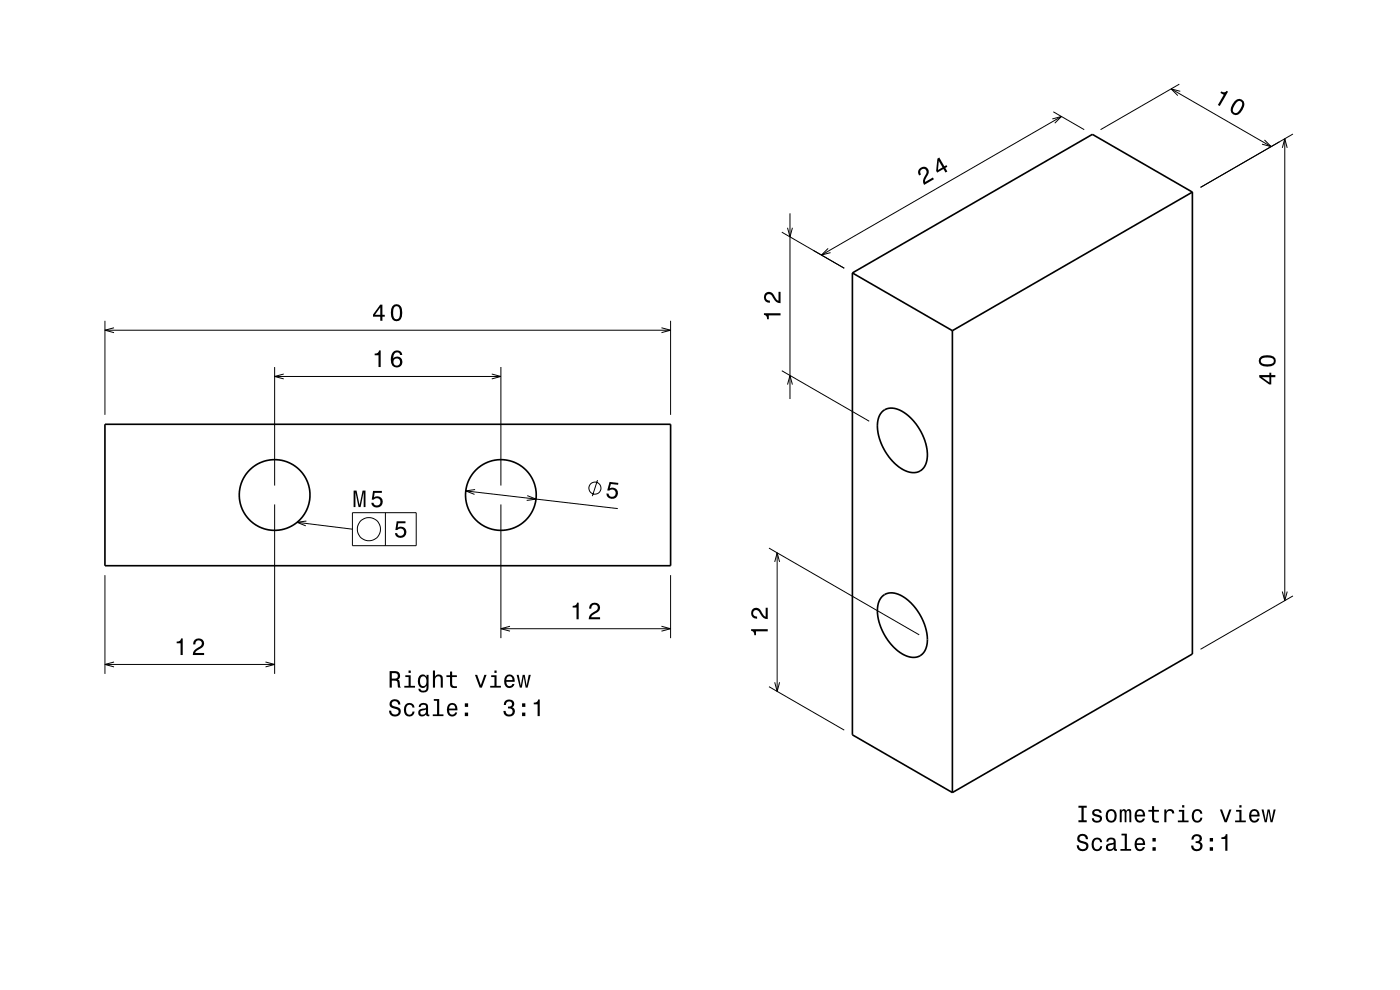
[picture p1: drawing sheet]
<svg xmlns="http://www.w3.org/2000/svg" width="297mm" height="210mm" viewBox="0 0 297 210" stroke-linecap="round" stroke-linejoin="round" font-family="sans-serif">
<g fill="none" stroke="#000" stroke-width=".21">
<path d="M248.5 18.9l21.2 12.2M250.2 17.9l-16.7 9.6M250.4 19.4l-1.9-.5 1.4 1.4M223.2 25.2l2-.5-1.4 1.4M223.4 23.7l6.6 3.8M225.2 24.7l-50.9 29.4M268.2 29.7l1.5 1.4-2-.5M272 31.4l.6-2 .5 2M272.6 29.4v98M274.3 28.4l-19.6 11.3 16.7-9.6M165.9 49.2l13.2 7.7M167.1 48.3l.5 1.9 .5-1.9"/>
<path d="M167.6 45.2v39.4M175.7 52.7l-1.4 1.4 1.9-.5M22.3 68v20M22.3 70h120M24.2 69.5l-1.9 .5 1.9 .6M58.3 77.9v25.1M58.3 79.9h48M60.2 79.3l-1.9 .6 1.9 .5M104.3 79.3l2 .6-2 .5M106.3 77.9v25.1M140.3 69.5l2 .5-2 .6M142.3 68v20"/>
<path d="M165.9 78.6l18.5 10.8M167.1 81.6l.5-2 .5 2M58.3 107v35.9M63 110.8l11.8 1.5M65 110.5l-2 .3 1.9 .7M74.8 108.8h13.5v6.9h-13.5zM81.8 108.8v6.9M98.8 104.1l32.3 3.8M100.8 103.8l-2 .3 1.9 .8M106.3 107v28.4M111.9 105.1l1.8 .8-2 .3M126.8 101.8l-1.1 3.4"/>
<path d="M163.1 116.3l31.9 18.4M164.4 119.2l.5-1.9 .5 1.9M164.9 117.3v29.4M22.3 122v20.9M106.3 133.4h36M108.2 132.8l-1.9 .6 1.9 .5M140.3 132.8l2 .6-2 .5M142.3 122v13.4M272 125.5l.6 1.9 .5-1.9M274.3 126.4l-19.6 11.3M22.3 140.9h36M24.2 140.4l-1.9 .5 1.9 .6"/>
<path d="M56.3 140.4l2 .5-2 .6M163.1 145.7l16 9.2M164.4 144.7l.5 2 .5-2"/>
<circle cx="78.3" cy="112.3" r="2.45"/>
<circle cx="126.2" cy="103.5" r="1.28"/>
</g>
<g fill="none" stroke="#000" stroke-width=".35">
<path d="M180.8 57.9v98l21.2 12.2M180.8 57.9l21.2 12.2M253 40.7l-21.3-12.2-50.9 29.4M253 40.7v98l-51 29.4M253 40.7l-51 29.4M202 70.1v98M22.3 90h120v30h-120zM187.1 87.4a3.5 3.5 0 0 1 4.6 .1 11.3 11.3 0 0 1 4.9 10.2 3 3 0 0 1-4.7 2.1 11.2 11.2 0 0 1-5.6-10.7l.3-1zM187.1 126.6a3.5 3.5 0 0 1 4.5 0 11.3 11.3 0 0 1 5 10.3 3 3 0 0 1-4.8 2 11.2 11.2 0 0 1-5.5-10.6l.3-1z"/>
<circle cx="58.3" cy="105" r="7.5"/>
<circle cx="106.3" cy="105" r="7.5"/>
</g>
<g fill="#000">
<path d="M195 35.9a1.15 1.15 0 0 0 0 1.3l.4-.2a.7 .7 0 0 1 0-1 .7 .7 0 0 1 1 0 .7 .7 0 0 1 0 1 1.8 1.8 0 0 0-.4 2.2l2.1-1.2-.2-.4-1.6 1a2.22 2.22 0 0 1 .7-1.7 1.11 1.11 0 0 0-.6-1.5 1.11 1.11 0 0 0-1.4 .5zM198.9 33.6l-.3 2.6 .2 .4 1.3-.7 .5 .7 .4-.2-.5-.8 .5-.2-.2-.4-.5 .3-1-1.9zM199.2 34.1l.7 1.4-.9 .6z" fill-rule="evenodd"/>
<path d="M259.1 19.4l-.2 .3 .7 .4-1.2 2.2 .4 .2 1.7-3.1-.3-.1a.77 .77 0 0 1-1.1 .1zM261.9 21.4a2.28 2.28 0 0 0-.7 2.5 1.14 1.14 0 0 0 1.9 .1 2.3 2.3 0 0 0 .7-2.5 1.14 1.14 0 0 0-1.9-.1zM262.2 21.8l.4-.3a.63 .63 0 0 1 .6 0 .63 .63 0 0 1 .3 .6 2.73 2.73 0 0 1-1.3 1.9l-.6-.3a2.16 2.16 0 0 1 .6-1.9z" fill-rule="evenodd"/>
<path d="M79.5 75v.4h.8v2.5h.5v-3.6h-.4a.77 .77 0 0 1-.9 .7zM83.5 74.6l-.5 .9a1.75 1.75 0 0 0 1.2 2.5 1.15 1.15 0 0 0 1.1-1.6 1.15 1.15 0 0 0-1.9-.4 1.03 1.03 0 0 1 .8-1.3 .58 .58 0 0 1 .7 .6h.4a1.11 1.11 0 0 0-.7-.9 1.11 1.11 0 0 0-1.1 .2zM83.4 76.8a.75 .75 0 0 1 1.5 0 .75 .75 0 0 1-1.5 0z" fill-rule="evenodd"/>
<path d="M80.7 64.6l-1.6 2.1v.5h1.6v.8h.4v-.8h.5v-.4h-.5v-2.2zM80.7 65.2v1.6h-1.1zM83.2 65a2.68 2.68 0 0 0 .4 3 1.14 1.14 0 0 0 1.7-.9 2.31 2.31 0 0 0-.7-2.5l-.5-.1-.5 .1zM83.8 65h.7a2.38 2.38 0 0 1 0 2.6h-.7a2.37 2.37 0 0 1 0-2.6z" fill-rule="evenodd"/>
<path d="M162.1 66.4v.4a.77 .77 0 0 1 .6 .9h.4v-.8h2.5v-.5zM162.3 62.2a1.2 1.2 0 0 0-.1 1.4 1.2 1.2 0 0 0 1.1 .6v-.4a.7 .7 0 0 1-.8-.5 .7 .7 0 0 1 .5-.9 .7 .7 0 0 1 .9 .5 1.8 1.8 0 0 0 1.7 1.4v-2.4h-.4v1.9a2.2 2.2 0 0 1-1.2-1.5 1.11 1.11 0 0 0-1.7-.1z" fill-rule="evenodd"/>
<path d="M267.1 79.6v.4l2.1 1.6h.5v-1.6h.9v-.4h-.9v-.5h-.4v.5zM267.7 80h1.6v1.1zM267.5 75.7a1.13 1.13 0 0 0-.4 1.2 1.13 1.13 0 0 0 1 .8 2.28 2.28 0 0 0 2.4-.6 1.14 1.14 0 0 0-.9-1.7 2.86 2.86 0 0 0-2.1 .3zM267.5 76.2a2.37 2.37 0 0 1 2.7 0v.7a2.37 2.37 0 0 1-2.7 0z" fill-rule="evenodd"/>
<path d="M75 104.1v3.5h.4v-3.2l.7 3.2h.4l.6-3.2v3.2h.4v-3.5h-.6l-.6 3-.7-3zM79.1 104.1l-.2 1.9h.4a.79 .79 0 0 1 1.1-.2 .79 .79 0 0 1 .1 1.2 .79 .79 0 0 1-1.2-.1l-.1-.3h-.4a1.21 1.21 0 0 0 1.5 1.1 1.21 1.21 0 0 0 .8-1.6 1.21 1.21 0 0 0-1.8-.6l.2-1h1.5v-.4z" fill-rule="evenodd"/>
<path d="M84.2 110.6h1.8v.4h-1.5l-.1 .9a1.21 1.21 0 0 1 1.7 .6 1.21 1.21 0 0 1-.8 1.6 1.21 1.21 0 0 1-1.5-1h.4a.8 .8 0 0 0 1.2 .4 .8 .8 0 0 0 .1-1.3 .8 .8 0 0 0-1.2 .2h-.4z" fill-rule="evenodd"/>
<path d="M129.3 102.2l1.9 .2-.1 .4-1.5-.1-.3 .9a1.21 1.21 0 0 1 1.7 .7 1.21 1.21 0 0 1-1 1.6 1.21 1.21 0 0 1-1.4-1.2h.5a.79 .79 0 0 0 1 .6 .79 .79 0 0 0 .5-1 .79 .79 0 0 0-1.1-.4l-.3 .2-.4-.1z" fill-rule="evenodd"/>
<path d="M37.5 136.1v.4h.8v2.4h.5v-3.5h-.4a.77 .77 0 0 1-.9 .7zM41.3 135.7l-.3 1h.4a.7 .7 0 0 1 .6-.9 .7 .7 0 0 1 .8 .6 .7 .7 0 0 1-.5 .8 1.8 1.8 0 0 0-1.4 1.7h2.4v-.4h-1.9a2.2 2.2 0 0 1 1.5-1.1 1.13 1.13 0 0 0 .1-1.7 1.13 1.13 0 0 0-1.7 0z" fill-rule="evenodd"/>
<path d="M121.5 128.5v.4h.8v2.5h.5v-3.6h-.4a.77 .77 0 0 1-.9 .7zM125.3 128.2l-.3 .9h.4a.7 .7 0 0 1 .6-.8 .7 .7 0 0 1 .8 .5 .7 .7 0 0 1-.5 .8 1.8 1.8 0 0 0-1.4 1.8h2.4v-.5h-1.9a2.2 2.2 0 0 1 1.5-1.1 1.13 1.13 0 0 0 .1-1.7 1.13 1.13 0 0 0-1.7 .1z" fill-rule="evenodd"/>
<path d="M159.3 133.5v.3a.77 .77 0 0 1 .7 .9h.4v-.8h2.5v-.4zM159.6 129.2a1.2 1.2 0 0 0-.2 1.4 1.2 1.2 0 0 0 1.2 .6v-.4a.7 .7 0 0 1-.8-.5 .7 .7 0 0 1 .5-.9 .7 .7 0 0 1 .8 .5 1.8 1.8 0 0 0 1.8 1.4v-2.4h-.5v1.9a2.23 2.23 0 0 1-1.1-1.5 1.11 1.11 0 0 0-1.7-.1z" fill-rule="evenodd"/>
<path d="M82.7 142.4v3.5h.4v-1.5a.85 .85 0 0 1 1.2 .5l.2 1h.5l-.3-1.5-.3-.3a.97 .97 0 0 0 .4-1.1 .97 .97 0 0 0-1-.6zM83.1 142.8a1.09 1.09 0 0 1 1.3 .3 .6 .6 0 0 1-.1 .6 .6 .6 0 0 1-.6 .3h-.6zM86 143.2v.4h.7v1.9h-.9v.4h2.2v-.4h-.9v-2.3zM86.7 142.2v.5h.4v-.5zM88.9 143.4a1.58 1.58 0 0 0 .8 2.6l.4-.2 .4-.4a.73 .73 0 0 1-.3 1 .73 .73 0 0 1-1-.3h-.4a1.1 1.1 0 0 0 1.2 .8 1.1 1.1 0 0 0 .9-1.2v-2.5h-.4v.4l-.4-.4a.9 .9 0 0 0-1.2 .2zM89.3 143.7a.63 .63 0 0 1 .7-.2 .63 .63 0 0 1 .4 .6 1.11 1.11 0 0 1-.6 1.5 1.19 1.19 0 0 1-.5-1.9zM91.8 142.2v3.7h.5v-1.6a.63 .63 0 0 1 .4-.8 .63 .63 0 0 1 .8 .4v2h.4v-1.8a.88 .88 0 0 0-.6-1 .88 .88 0 0 0-1 .4v-1.3zM95.5 142.4v.8h-.8v.4h.8v1.8a1.04 1.04 0 0 0 1.4 .5v-.4a.68 .68 0 0 1-1-.3v-1.6h1v-.4h-1v-.8zM100.8 143.2l1 2.7h.4l1-2.7h-.4l-.8 2.1-.8-2.1zM104.2 143.2v.4h.7v1.9h-.9v.4h2.3v-.4h-1v-2.3zM104.9 142.2v.5h.5v-.5zM107.3 143.4a1.54 1.54 0 0 0 .8 2.6 1.05 1.05 0 0 0 1-.9h-.4l-.2 .3-.4 .2a.76 .76 0 0 1-.7-1h1.8a1.16 1.16 0 0 0-.5-1.3 1.16 1.16 0 0 0-1.4 .1zM107.6 143.7a.66 .66 0 0 1 .8-.2 .66 .66 0 0 1 .3 .8h-1.3zM109.6 143.2l.7 2.7h.4l.4-2.3 .4 2.3h.4l.7-2.7h-.4l-.5 2.3-.4-2.3h-.4l-.4 2.3-.5-2.3z" fill-rule="evenodd"/>
<path d="M82.9 148.6a.96 .96 0 0 0-.2 1.1 .96 .96 0 0 0 .9 .6 .77 .77 0 0 1 .9 .9 .83 .83 0 0 1-.9 .3 .83 .83 0 0 1-.6-.8h-.5a1.21 1.21 0 0 0 1.5 1.3 1.21 1.21 0 0 0 .7-1.8l-1.1-.4a.58 .58 0 0 1-.4-.8 .58 .58 0 0 1 .8-.2l.3 .1 .2 .5h.4a1.17 1.17 0 0 0-.7-1.1 1.17 1.17 0 0 0-1.3 .3zM86 149.5a1.53 1.53 0 0 0 .8 2.5 1.07 1.07 0 0 0 1.1-1.1h-.4a.67 .67 0 0 1-.6 .7 .67 .67 0 0 1-.7-.6 1.11 1.11 0 0 1 .7-1.5 .6 .6 0 0 1 .6 .6h.4a1.09 1.09 0 0 0-.7-1 1.09 1.09 0 0 0-1.2 .4zM89.1 149.3l-.3 .7h.4a.55 .55 0 0 1 .7-.5 .55 .55 0 0 1 .4 .7l-.2 .1a1 1 0 0 0-1.1 .2 1 1 0 0 0-.2 1 .93 .93 0 0 0 1.6 .1l.1 .3h.6v-.3l-.3-.1v-1.6a1.02 1.02 0 0 0-1.7-.6zM89.3 150.9l1.1-.4a.77 .77 0 0 1-.2 .9 .77 .77 0 0 1-.9 .1zM92 148.3v.4h.7v2.8h-.9v.4h2.3v-.4h-.9v-3.2zM95.1 149.5a1.55 1.55 0 0 0 .8 2.5 1.06 1.06 0 0 0 1.1-.9h-.4l-.3 .4-.3 .1a.76 .76 0 0 1-.7-.9h1.7a1.17 1.17 0 0 0-.4-1.4 1.17 1.17 0 0 0-1.5 .2zM95.5 149.7a.66 .66 0 0 1 .8-.1 .66 .66 0 0 1 .3 .7h-1.3zM98.6 151.2v.7h.7v-.7zM98.6 149.2v.7h.7v-.7z" fill-rule="evenodd"/>
<path d="M107.2 148.7l-.3 .8h.4a.62 .62 0 0 1 .4-.7 .62 .62 0 0 1 .8 .2 .62 .62 0 0 1-.3 .9h-.4v.4a.72 .72 0 0 1 .9 .4 .72 .72 0 0 1-.5 .9 .72 .72 0 0 1-.9-.5v-.3h-.5a1.18 1.18 0 0 0 1.5 1.2 1.18 1.18 0 0 0 .6-1.8l-.2-.2a.91 .91 0 0 0 .3-1.1 .91 .91 0 0 0-1-.5zM110.8 151.2v.7h.6v-.7zM110.8 149.2v.7h.6v-.7zM113.2 149.1v.3h.8v2.5h.5v-3.5h-.3a.77 .77 0 0 1-1 .7z" fill-rule="evenodd"/>
<path d="M228.8 177.2a.96 .96 0 0 0-.2 1 .96 .96 0 0 0 .9 .7 .77 .77 0 0 1 .9 .9 .83 .83 0 0 1-.9 .3 .83 .83 0 0 1-.6-.8h-.5a1.21 1.21 0 0 0 1.5 1.3 1.21 1.21 0 0 0 .7-1.8l-.8-.3a.72 .72 0 0 1-.8-.7 .7 .7 0 0 1 .7-.5 .7 .7 0 0 1 .7 .7h.4a1.17 1.17 0 0 0-.7-1.1 1.17 1.17 0 0 0-1.3 .3zM231.9 178a1.53 1.53 0 0 0 .8 2.6 1.06 1.06 0 0 0 1.1-1.1h-.4a.67 .67 0 0 1-.6 .7 .67 .67 0 0 1-.7-.6 1.12 1.12 0 0 1 .6-1.5 .59 .59 0 0 1 .7 .6h.4a1.09 1.09 0 0 0-.7-1 1.09 1.09 0 0 0-1.2 .3zM235 177.9l-.3 .6h.4a.55 .55 0 0 1 .7-.5 .55 .55 0 0 1 .4 .8h-.2a1 1 0 0 0-1.1 .3 1 1 0 0 0-.2 1 .93 .93 0 0 0 1.6 0l.1 .3 .6 .1v-.4h-.3v-1.6a1.02 1.02 0 0 0-1.7-.6zM235.1 179.4l1.1-.3a.77 .77 0 0 1-.2 .9 .77 .77 0 0 1-.8 .1zM237.9 176.8v.4h.7v2.9h-.9v.4h2.3v-.4h-.9v-3.3zM241 178a1.54 1.54 0 0 0 .8 2.6 1.07 1.07 0 0 0 1.1-.9h-.5l-.2 .3-.4 .2a.76 .76 0 0 1-.7-1h1.8a1.17 1.17 0 0 0-.5-1.3 1.17 1.17 0 0 0-1.4 .1zM241.3 178.3a.66 .66 0 0 1 .8-.2 .66 .66 0 0 1 .4 .8h-1.4zM244.5 179.7v.8h.7v-.8zM244.5 177.8v.7h.7v-.7z" fill-rule="evenodd"/>
<path d="M228.8 170.9v.4h.6v2.7h-.6v.4h1.7v-.4h-.6v-2.7h.6v-.4zM231.9 171.8a.75 .75 0 0 0-.2 .9 .75 .75 0 0 0 .7 .5l.9 .3a.63 .63 0 0 1-.6 .7 .63 .63 0 0 1-.6-.6h-.5a1.07 1.07 0 0 0 1.2 .9 1.07 1.07 0 0 0 .9-1.2l-.4-.4-1.1-.3a.54 .54 0 0 1 .4-.7 .54 .54 0 0 1 .7 .5h.4a1.03 1.03 0 0 0-.7-.8 1.03 1.03 0 0 0-1.1 .2zM234.9 172a1.53 1.53 0 0 0 .8 2.5 1.48 1.48 0 0 0 1.2-1.4 1.48 1.48 0 0 0-1.2-1.5l-.5 .1zM235.2 172.3a.67 .67 0 0 1 .7-.3 .67 .67 0 0 1 .5 .6 1.11 1.11 0 0 1-.7 1.5 1.17 1.17 0 0 1-.5-1.8zM237.5 171.7v2.7h.5v-1.8l.2-.6h.2l.2 .3v2.1h.4v-2.1l.3-.3 .2 .1 .1 .4v1.9h.4v-1.9a.69 .69 0 0 0-.5-.9l-.6 .4-.2-.3-.3-.1-.5 .4v-.3zM241 172a1.54 1.54 0 0 0 .8 2.5 1.07 1.07 0 0 0 1.1-.9h-.5l-.2 .4-.4 .1a.76 .76 0 0 1-.7-.9h1.8a1.17 1.17 0 0 0-.5-1.4 1.17 1.17 0 0 0-1.4 .2zM241.3 172.2a.66 .66 0 0 1 .8-.1 .66 .66 0 0 1 .4 .7h-1.4zM244.4 171v.8h-.8v.4h.8v1.8a1.05 1.05 0 0 0 1.5 .5v-.4a.68 .68 0 0 1-1-.3l-.1-1.6h1.1v-.4h-1.1v-.8zM247 171.7v2.7h.4v-1.5a.66 .66 0 0 1 .4-.8 .66 .66 0 0 1 .8 .2l.1 .3h.4a.89 .89 0 0 0-.7-1 .89 .89 0 0 0-1 .6v-.5zM250.1 171.8v.4h.7v1.8h-.9v.4h2.2v-.4h-.9v-2.2zM250.8 170.8v.5h.4v-.5zM253.1 172a1.53 1.53 0 0 0 .9 2.5 1.06 1.06 0 0 0 1.1-1h-.5a.67 .67 0 0 1-.6 .6 .67 .67 0 0 1-.7-.6 1.11 1.11 0 0 1 .7-1.5 .59 .59 0 0 1 .6 .6h.5a1.09 1.09 0 0 0-.8-1 1.09 1.09 0 0 0-1.2 .4zM258.8 171.7l1 2.7h.5l.9-2.7h-.4l-.8 2.2-.8-2.2zM262.2 171.8v.4h.7v1.8h-.9v.4h2.3v-.4h-.9v-2.2zM262.9 170.8v.5h.5v-.5zM265.3 172a1.54 1.54 0 0 0 .8 2.5 1.07 1.07 0 0 0 1.1-.9h-.5l-.2 .4-.4 .1a.76 .76 0 0 1-.7-.9h1.8a1.16 1.16 0 0 0-.5-1.4 1.16 1.16 0 0 0-1.4 .2zM265.6 172.2a.66 .66 0 0 1 .8-.1 .66 .66 0 0 1 .4 .7h-1.4zM267.6 171.7l.7 2.7h.4l.4-2.3 .4 2.3h.5l.6-2.7h-.4l-.5 2.3-.4-2.3h-.4l-.4 2.3-.4-2.3z" fill-rule="evenodd"/>
<path d="M253.1 177.2l-.3 .9h.4a.62 .62 0 0 1 .3-.8 .62 .62 0 0 1 .8 .3 .62 .62 0 0 1-.2 .8h-.5v.4a.72 .72 0 0 1 1 .5 .72 .72 0 0 1-.5 .9 .72 .72 0 0 1-.9-.5l-.1-.3h-.4a1.18 1.18 0 0 0 1.5 1.2 1.18 1.18 0 0 0 .6-1.9l-.2-.1a.91 .91 0 0 0 .3-1.1 .91 .91 0 0 0-1-.6zM256.6 179.7v.8h.7v-.8zM256.6 177.8v.7h.7v-.7zM259.1 177.6v.4h.8v2.5h.5v-3.6h-.4a.77 .77 0 0 1-.9 .7z" fill-rule="evenodd"/>
</g>
</svg>
